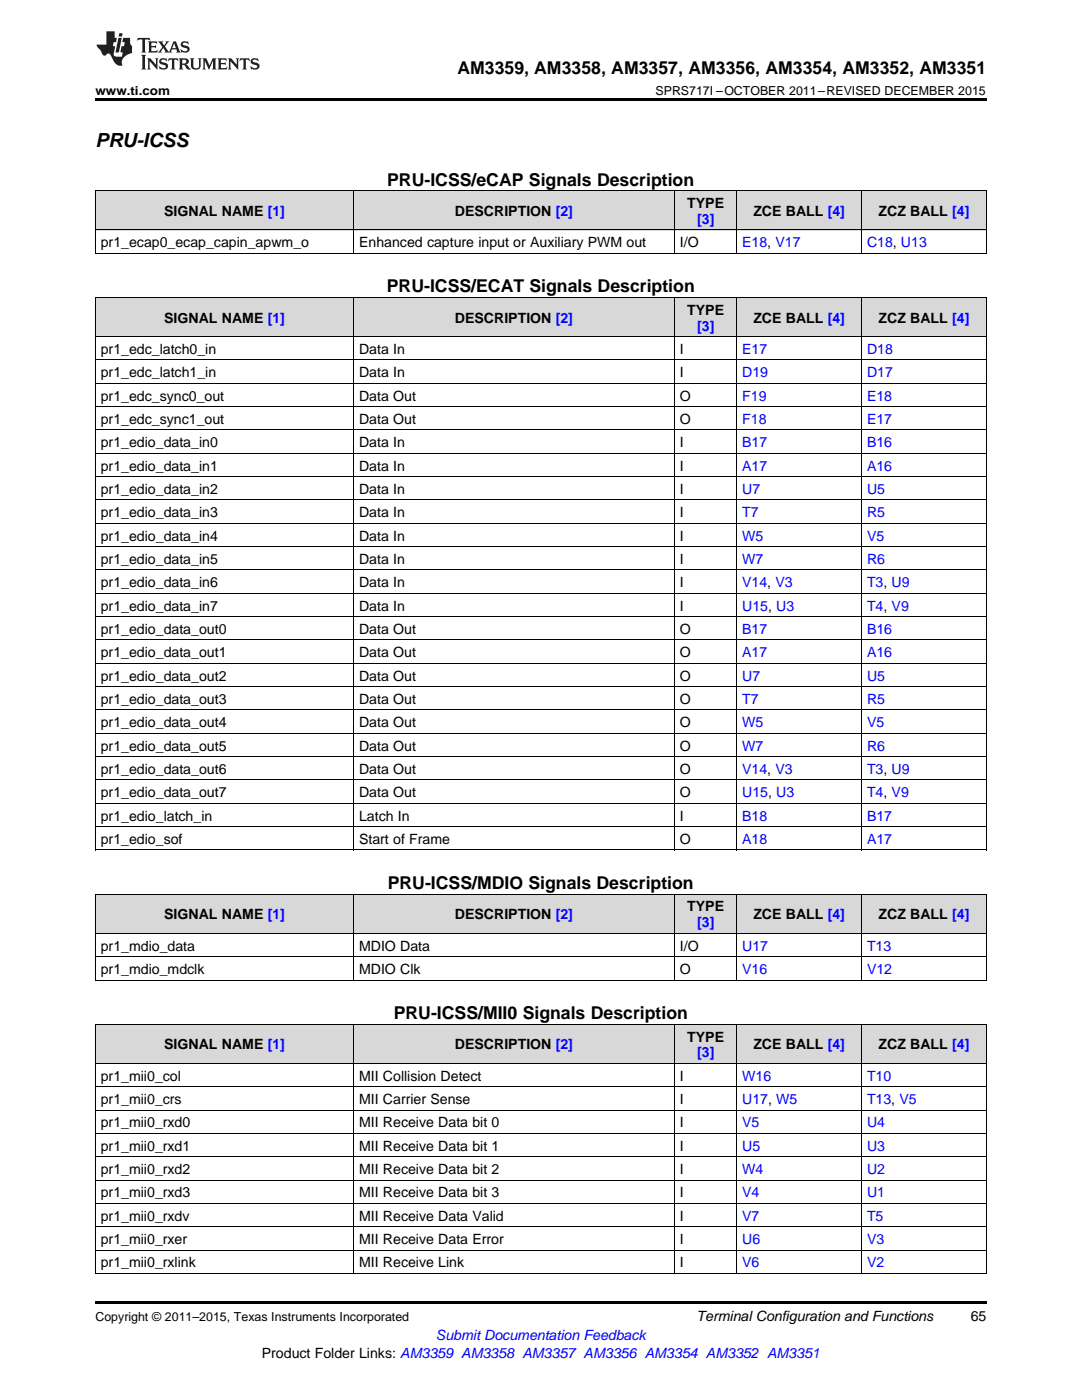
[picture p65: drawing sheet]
<svg xmlns="http://www.w3.org/2000/svg" width="216mm" height="279mm" viewBox="0 0 216 279" stroke-linecap="round" stroke-linejoin="round" font-family="sans-serif">
<defs><g id="words">
<text font-size="3.9" x="19" y="29.3">PRU-ICSS</text>
<g font-size="3.5">
<text x="91.3" y="14.8">AM3359, AM3358, AM3357, AM3356, AM3354, AM3352, AM3351</text>
<text x="77.3" y="37">PRU-ICSS/eCAP Signals Description</text>
<text x="77.2" y="58.3">PRU-ICSS/ECAT Signals Description</text>
<text x="77.4" y="177.4">PRU-ICSS/MDIO Signals Description</text>
<text x="78.6" y="203.4">PRU-ICSS/MII0 Signals Description</text>
</g>
<g font-size="2.8">
<text x="137.1" y="41.5">TYPE</text>
<text x="32.8" y="43.1">SIGNAL NAME [1]</text>
<text x="90.8" y="43.1">DESCRIPTION [2]</text>
<text x="150.3" y="43.1">ZCE BALL [4]</text>
<text x="175.3" y="43.1">ZCZ BALL [4]</text>
<text x="20.1" y="49.3">pr1_ecap0_ecap_capin_apwm_o</text>
<text x="71.6" y="49.3">Enhanced capture input or Auxiliary PWM out</text>
<text x="135.7" y="49.3">I/O</text>
<text x="32.8" y="64.4">SIGNAL NAME [1]</text>
<text x="90.8" y="64.4">DESCRIPTION [2]</text>
<text x="137.1" y="62.8">TYPE</text>
<text x="150.3" y="64.4">ZCE BALL [4]</text>
<text x="175.3" y="64.4">ZCZ BALL [4]</text>
<text x="20.1" y="70.6">pr1_edc_latch0_in</text>
<text x="71.6" y="70.6">Data In</text>
<text x="135.7" y="70.6">I</text>
<text x="20.1" y="75.3">pr1_edc_latch1_in</text>
<text x="71.6" y="75.3">Data In</text>
<text x="135.7" y="75.3">I</text>
<text x="20.1" y="79.9">pr1_edc_sync0_out</text>
<text x="71.6" y="79.9">Data Out</text>
<text x="135.7" y="79.9">O</text>
<text x="20.1" y="84.6">pr1_edc_sync1_out</text>
<text x="20.1" y="89.3">pr1_edio_data_in0</text>
<text x="71.6" y="84.6">Data Out</text>
<text x="71.6" y="89.3">Data In</text>
<text x="135.7" y="84.6">O</text>
<text x="135.7" y="89.3">I</text>
<text x="20.1" y="93.9">pr1_edio_data_in1</text>
<text x="71.6" y="93.9">Data In</text>
<text x="135.7" y="93.9">I</text>
<text x="20.1" y="98.6">pr1_edio_data_in2</text>
<text x="71.6" y="98.6">Data In</text>
<text x="135.7" y="98.6">I</text>
<text x="20.1" y="103.2">pr1_edio_data_in3</text>
<text x="20.1" y="107.9">pr1_edio_data_in4</text>
<text x="71.6" y="103.2">Data In</text>
<text x="71.6" y="107.9">Data In</text>
<text x="135.7" y="103.2">I</text>
<text x="135.7" y="107.9">I</text>
<text x="20.1" y="112.5">pr1_edio_data_in5</text>
<text x="71.6" y="112.5">Data In</text>
<text x="135.7" y="112.5">I</text>
<text x="20.1" y="117.2">pr1_edio_data_in6</text>
<text x="71.6" y="117.2">Data In</text>
<text x="135.7" y="117.2">I</text>
<text x="20.1" y="121.8">pr1_edio_data_in7</text>
<text x="71.6" y="121.8">Data In</text>
<text x="135.7" y="121.8">I</text>
<text x="20.1" y="126.5">pr1_edio_data_out0</text>
<text x="20.1" y="131.2">pr1_edio_data_out1</text>
<text x="71.6" y="126.5">Data Out</text>
<text x="71.6" y="131.2">Data Out</text>
<text x="135.7" y="126.5">O</text>
<text x="135.7" y="131.2">O</text>
<text x="20.1" y="135.8">pr1_edio_data_out2</text>
<text x="71.6" y="135.8">Data Out</text>
<text x="135.7" y="135.8">O</text>
<text x="20.1" y="140.5">pr1_edio_data_out3</text>
<text x="71.6" y="140.5">Data Out</text>
<text x="135.7" y="140.5">O</text>
<text x="20.1" y="145.1">pr1_edio_data_out4</text>
<text x="20.1" y="149.8">pr1_edio_data_out5</text>
<text x="71.6" y="145.1">Data Out</text>
<text x="71.6" y="149.8">Data Out</text>
<text x="135.7" y="145.1">O</text>
<text x="135.7" y="149.8">O</text>
<text x="20.1" y="154.4">pr1_edio_data_out6</text>
<text x="71.6" y="154.4">Data Out</text>
<text x="135.7" y="154.4">O</text>
<text x="20.1" y="159.1">pr1_edio_data_out7</text>
<text x="71.6" y="159.1">Data Out</text>
<text x="135.7" y="159.1">O</text>
<text x="20.1" y="163.8">pr1_edio_latch_in</text>
<text x="71.6" y="163.8">Latch In</text>
<text x="135.7" y="163.8">I</text>
<text x="20.1" y="168.4">pr1_edio_sof</text>
<text x="71.6" y="168.4">Start of Frame</text>
<text x="135.7" y="168.4">O</text>
<text x="32.8" y="183.5">SIGNAL NAME [1]</text>
<text x="90.8" y="183.5">DESCRIPTION [2]</text>
<text x="137.1" y="181.9">TYPE</text>
<text x="150.3" y="183.5">ZCE BALL [4]</text>
<text x="175.3" y="183.5">ZCZ BALL [4]</text>
<text x="20.1" y="189.7">pr1_mdio_data</text>
<text x="71.6" y="189.7">MDIO Data</text>
<text x="135.7" y="189.7">I/O</text>
<text x="20.1" y="194.4">pr1_mdio_mdclk</text>
<text x="71.6" y="194.4">MDIO Clk</text>
<text x="135.7" y="194.4">O</text>
<text x="32.8" y="209.4">SIGNAL NAME [1]</text>
<text x="90.8" y="209.4">DESCRIPTION [2]</text>
<text x="137.1" y="207.9">TYPE</text>
<text x="150.3" y="209.4">ZCE BALL [4]</text>
<text x="175.3" y="209.4">ZCZ BALL [4]</text>
<text x="20.1" y="215.7">pr1_mii0_col</text>
<text x="71.6" y="215.7">MII Collision Detect</text>
<text x="135.7" y="215.7">I</text>
<text x="20.1" y="220.3">pr1_mii0_crs</text>
<text x="71.6" y="220.3">MII Carrier Sense</text>
<text x="135.7" y="220.3">I</text>
<text x="20.1" y="225">pr1_mii0_rxd0</text>
<text x="71.6" y="225">MII Receive Data bit 0</text>
<text x="135.7" y="225">I</text>
<text x="20.1" y="229.7">pr1_mii0_rxd1</text>
<text x="71.6" y="229.7">MII Receive Data bit 1</text>
<text x="135.7" y="229.7">I</text>
<text x="20.1" y="234.3">pr1_mii0_rxd2</text>
<text x="20.1" y="239">pr1_mii0_rxd3</text>
<text x="71.6" y="234.3">MII Receive Data bit 2</text>
<text x="71.6" y="239">MII Receive Data bit 3</text>
<text x="135.7" y="234.3">I</text>
<text x="135.7" y="239">I</text>
<text x="20.1" y="243.6">pr1_mii0_rxdv</text>
<text x="71.6" y="243.6">MII Receive Data Valid</text>
<text x="135.7" y="243.6">I</text>
<text x="20.1" y="248.3">pr1_mii0_rxer</text>
<text x="71.6" y="248.3">MII Receive Data Error</text>
<text x="135.7" y="248.3">I</text>
<text x="20.1" y="252.9">pr1_mii0_rxlink</text>
<text x="71.6" y="252.9">MII Receive Link</text>
<text x="135.7" y="252.9">I</text>
<text x="139" y="263.6">Terminal Configuration and Functions</text>
<text x="193.7" y="263.6">65</text>
<text x="52.2" y="270.9">Product Folder Links: AM3359 AM3358 AM3357 AM3356 AM3354 AM3352 AM3351</text>
</g>
<g font-size="2.8" fill="#00f">
<text x="139.1" y="44.7">[3]</text>
<text x="148.1" y="49.3">E18, V17</text>
<text x="173" y="49.3">C18, U13</text>
<text x="139.1" y="66">[3]</text>
<text x="148.1" y="70.6">E17</text>
<text x="173" y="70.6">D18</text>
<text x="148.1" y="75.3">D19</text>
<text x="173" y="75.3">D17</text>
<text x="148.1" y="79.9">F19</text>
<text x="173" y="79.9">E18</text>
<text x="148.1" y="84.6">F18</text>
<text x="148.1" y="89.3">B17</text>
<text x="173" y="84.6">E17</text>
<text x="173" y="89.3">B16</text>
<text x="148.1" y="93.9">A17</text>
<text x="173" y="93.9">A16</text>
<text x="148.1" y="98.6">U7</text>
<text x="173" y="98.6">U5</text>
<text x="148.1" y="103.2">T7</text>
<text x="148.1" y="107.9">W5</text>
<text x="173" y="103.2">R5</text>
<text x="173" y="107.9">V5</text>
<text x="148.1" y="112.5">W7</text>
<text x="173" y="112.5">R6</text>
<text x="148.1" y="117.2">V14, V3</text>
<text x="173" y="117.2">T3, U9</text>
<text x="148.1" y="121.8">U15, U3</text>
<text x="173" y="121.8">T4, V9</text>
<text x="148.1" y="126.5">B17</text>
<text x="148.1" y="131.2">A17</text>
<text x="173" y="126.5">B16</text>
<text x="173" y="131.2">A16</text>
<text x="148.1" y="135.8">U7</text>
<text x="173" y="135.8">U5</text>
<text x="148.1" y="140.5">T7</text>
<text x="173" y="140.5">R5</text>
<text x="148.1" y="145.1">W5</text>
<text x="148.1" y="149.8">W7</text>
<text x="173" y="145.1">V5</text>
<text x="173" y="149.8">R6</text>
<text x="148.1" y="154.4">V14, V3</text>
<text x="173" y="154.4">T3, U9</text>
<text x="148.1" y="159.1">U15, U3</text>
<text x="173" y="159.1">T4, V9</text>
<text x="148.1" y="163.8">B18</text>
<text x="173" y="163.8">B17</text>
<text x="148.1" y="168.4">A18</text>
<text x="173" y="168.4">A17</text>
<text x="139.1" y="185.1">[3]</text>
<text x="148.1" y="189.7">U17</text>
<text x="173" y="189.7">T13</text>
<text x="148.1" y="194.4">V16</text>
<text x="173" y="194.4">V12</text>
<text x="139.1" y="211">[3]</text>
<text x="148.1" y="215.7">W16</text>
<text x="173" y="215.7">T10</text>
<text x="148.1" y="220.3">U17, W5</text>
<text x="173" y="220.3">T13, V5</text>
<text x="148.1" y="225">V5</text>
<text x="173" y="225">U4</text>
<text x="148.1" y="229.7">U5</text>
<text x="173" y="229.7">U3</text>
<text x="148.1" y="234.3">W4</text>
<text x="148.1" y="239">V4</text>
<text x="173" y="234.3">U2</text>
<text x="173" y="239">U1</text>
<text x="148.1" y="243.6">V7</text>
<text x="173" y="243.6">T5</text>
<text x="148.1" y="248.3">U6</text>
<text x="173" y="248.3">V3</text>
<text x="148.1" y="252.9">V6</text>
<text x="173" y="252.9">V2</text>
<text x="87" y="267.4">Submit Documentation Feedback</text>
</g>
<g font-size="2.5">
<text x="19" y="19">www.ti.com</text>
<text x="130.8" y="19">SPRS717I –OCTOBER 2011–REVISED DECEMBER 2015</text>
<text x="19" y="263.6">Copyright © 2011–2015, Texas Instruments Incorporated</text>
</g>
</g></defs>
<g fill="#d8d8d8">
<path d="M19 204.5h51.6v7.8h-51.6z"/>
<path d="M70.6 204.5h64v7.8h-64z"/>
<path d="M134.6 204.5h12.4v7.8h-12.4z"/>
<path d="M147 204.5h24.9v7.8h-24.9z"/>
<path d="M171.9 204.5h24.9v7.8h-24.9z"/>
<path d="M19 178.5h51.6v7.8h-51.6z"/>
<path d="M70.6 178.5h64v7.8h-64z"/>
<path d="M134.6 178.5h12.4v7.8h-12.4z"/>
<path d="M147 178.5h24.9v7.8h-24.9z"/>
<path d="M171.9 178.5h24.9v7.8h-24.9z"/>
<path d="M19 59.4h51.6v7.8h-51.6z"/>
<path d="M70.6 59.4h64v7.8h-64z"/>
<path d="M134.6 59.4h12.4v7.8h-12.4z"/>
<path d="M147 59.4h24.9v7.8h-24.9z"/>
<path d="M171.9 59.4h24.9v7.8h-24.9z"/>
<path d="M19 38.1h51.6v7.8h-51.6z"/>
<path d="M70.6 38.1h64v7.8h-64z"/>
<path d="M134.6 38.1h12.4v7.8h-12.4z"/>
<path d="M147 38.1h24.9v7.8h-24.9z"/>
<path d="M171.9 38.1h24.9v7.8h-24.9z"/>
</g>
<path d="M19 19.5h177.8v.5h-177.8zM19 259.7h177.8v.5h-177.8z" fill="#000"/>
<g fill="none" stroke="#000" stroke-width=".2">
<path d="M19 38h177.8M19.1 38.1v12.5M70.5 38.1v12.5M134.6 38.1v12.5M147 38.1v12.5M171.9 38.1v12.5M196.8 38.1v12.5M19 59.4h177.8M19 50.5h177.8M19 45.9h177.8M19.1 59.4v110.3M70.5 59.4v110.3"/>
<path d="M134.6 59.4v110.3M147 59.4v110.3M171.9 59.4v110.3M196.8 59.4v110.3M19 76.5h177.8M19 71.8h177.8M19 67.2h177.8M19 99.8h177.8M19 95.1h177.8M19 90.5h177.8M19 85.8h177.8M19 81.2h177.8"/>
<path d="M19 118.4h177.8M19 113.8h177.8M19 109.1h177.8M19 104.4h177.8M19 137h177.8M19 132.4h177.8M19 127.7h177.8M19 123.1h177.8M19 155.7h177.8M19 151h177.8M19 146.3h177.8M19 141.7h177.8"/>
<path d="M19 178.5h177.8M19 169.6h177.8M19 165h177.8M19 160.3h177.8M19.1 178.5v17.2M70.5 178.5v17.2M134.6 178.5v17.2M147 178.5v17.2M171.9 178.5v17.2M196.8 178.5v17.2M19 195.6h177.8M19 190.9h177.8"/>
<path d="M19 186.3h177.8M19 216.9h177.8M19 212.2h177.8M19 204.4h177.8M19.1 204.5v49.7M70.5 204.5v49.7M134.6 204.5v49.7M147 204.5v49.7M171.9 204.5v49.7M196.8 204.5v49.7M19 235.5h177.8M19 230.9h177.8"/>
<path d="M19 226.2h177.8M19 221.6h177.8M19 254.2h177.8M19 249.5h177.8M19 244.8h177.8M19 240.2h177.8"/>
</g>
<g fill="#231f20">
<path d="M27.5 7.6l-.1 .5 .4-.2h.6v.1v2.1l-.2 .4h1l-.3-.4v-2.1l.1-.1h.5l.5 .2-.2-.5zM29.5 8.3l.2 .3v1.5l-.2 .4h1.8l.2-.6a1.04 1.04 0 0 1-1.3 .2v-.7h.6l.3 .2v-.6l-.3 .2h-.6v-.6l.8-.1 .4 .3-.2-.5zM31.5 8.3l.9 1.1-.9 1.1h.8l-.2-.2 .5-.7 .4 .7-.2 .2h1.5l-.1-.2 .1-.4h.9l.1 .4-.2 .2h1l-.3-.3-.7-1.9h-.5l-.9 2-.8-1 .9-1h-.8l.1 .3-.3 .5-.4-.6 .2-.2zM34.7 8.6l.4 1h-.7zM36.3 8.4a.63 .63 0 0 0-.2 .7 .63 .63 0 0 0 .6 .4l.6 .2 .1 .2a.75 .75 0 0 1-.7 .4 .75 .75 0 0 1-.6-.5l.1 .7 .1-.1a1.11 1.11 0 0 0 1.5-.6 1.13 1.13 0 0 0-1.2-.8l-.1-.4a1.04 1.04 0 0 1 1.2 .2l-.2-.5-.1 .1-.5-.2zM28.2 10.9l.2 .4v2.2l-.2 .4h1l-.3-.4v-2.2l.3-.4zM29.3 11.6l.3 .4v1.5l-.3 .4h.8l-.2-.4v-1.3l1.5 1.7v-1.9l.2-.4h-.7l.2 .4v.9l-1.1-1.3zM32 11.8a.62 .62 0 0 0-.2 .7 .62 .62 0 0 0 .6 .4l.6 .1 .1 .3a.76 .76 0 0 1-.7 .3 .76 .76 0 0 1-.6-.4l.1 .7 .1-.1a1.11 1.11 0 0 0 1.5-.6 1.13 1.13 0 0 0-1.2-.8l-.1-.4a1.04 1.04 0 0 1 1.2 .2l-.2-.6-.1 .1-.5-.1zM33.7 11.6l-.2 .6a.61 .61 0 0 1 .8-.3v1.6l-.2 .4h.9l-.2-.4v-1.6a.63 .63 0 0 1 .8 .3l-.2-.6zM35.6 11.6l.3 .4v1.5l-.3 .4h1l-.2-.2v-.8l.5 .2a.76 .76 0 0 0 1.2 .7l-1-1a.58 .58 0 0 0 .6-.5 .58 .58 0 0 0-.5-.6zM36.4 11.9h.1a.45 .45 0 0 1 .5 .1 .45 .45 0 0 1 .1 .5l-.7 .2zM37.9 11.6l.2 .2a2.17 2.17 0 0 0 .3 1.9 .99 .99 0 0 0 1.6-.6v-1.1l.2-.4h-.7l.2 .2a1.92 1.92 0 0 1-.2 1.8 .6 .6 0 0 1-.9-.5v-1.1l.2-.4zM40.4 11.6l.2 .4v1.5l-.2 .4h.7l-.2-.4v-1.4l.8 1.8 .8-1.8v1.4l-.2 .4h.9l-.2-.4v-1.5l.2-.4h-.8l-.6 1.5-.6-1.5zM43.4 11.6l.2 .4v1.5l-.2 .4h1.8l.2-.6a1.04 1.04 0 0 1-1.3 .1v-.6h.5l.4 .2v-.6l-.4 .2h-.5v-.7h.8l.3 .3-.1-.6zM45.5 11.6l.2 .4v1.5l-.2 .4h.7l-.2-.4v-1.3l1.5 1.7v-1.9l.2-.4h-.7l.2 .4v.9l-1.1-1.3zM47.9 11.6l-.1 .6a.61 .61 0 0 1 .8-.3v1.6l-.3 .4h1l-.3-.4 .1-1.6a.63 .63 0 0 1 .7 .3l-.1-.6zM50.2 11.8a.62 .62 0 0 0-.2 .7 .62 .62 0 0 0 .6 .4l.6 .1 .2 .3a.76 .76 0 0 1-.8 .3 .76 .76 0 0 1-.6-.4l.1 .7 .2-.1a1.11 1.11 0 0 0 1.5-.6 1.13 1.13 0 0 0-1.3-.8l-.1-.4a1.04 1.04 0 0 1 1.2 .2l-.1-.6-.2 .1-.5-.1z"/>
<path d="M21.2 6.3v2.6h-1.9l.1 .4 .7 .9a.91 .91 0 0 0 1 .8 .56 .56 0 0 1 .5-.3 .56 .56 0 0 1 .5 .3l.4 .8a1.53 1.53 0 0 0 1.9 1.2 1.54 1.54 0 0 1 1-2.1l.9-.3v-1.4a1.52 1.52 0 0 1-.3-1.6h-1.4l-.2 .8h.5l-.2 .8h-.4l-.2 1v.2l.4 .1-.2 .8a1.93 1.93 0 0 1-1.6-.3l.3-1.8h-.5l.2-.8h.4l.2-.8h-.4v-1.3zM23.6 7.6l-.6 2.9h.7l.6-2.9zM23.8 6.6l-.1 .7h.6l.2-.7z"/>
</g>
<use href="#words"/>
</svg>
